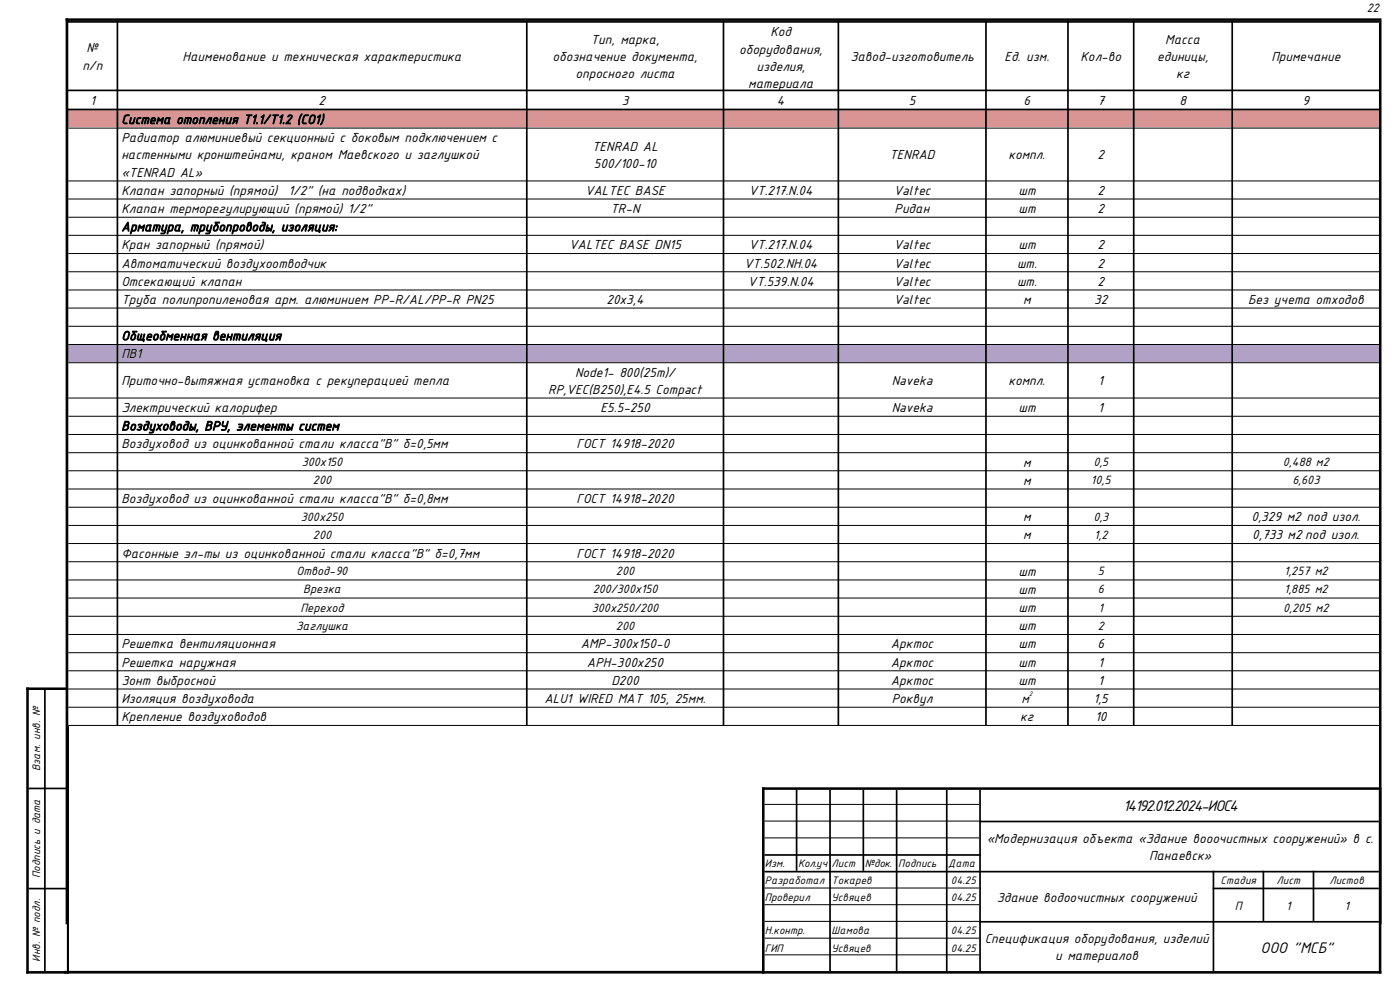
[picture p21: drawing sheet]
<svg xmlns="http://www.w3.org/2000/svg" width="420mm" height="297mm" viewBox="0 0 420 297" stroke-linecap="round" stroke-linejoin="round" font-family="sans-serif">
<defs><g id="words">
<g font-size="5">
<text x="336.9" y="243.1">14192.012.2024-ИОС4</text>
<text x="378.2" y="285.5">ООО &quot;МСБ&quot;</text>
</g>
<g font-size="4.2">
<text x="231.1" y="10.9">Код</text>
<text x="26" y="15.7">№</text>
<text x="177.2" y="13.1">Тип, марка,</text>
<text x="221.7" y="16.1">оборудования,</text>
<text x="349.6" y="13.1">Масса</text>
<text x="24.7" y="20.9">п/п</text>
<text x="54.8" y="18.3">Наименование и техническая характеристика</text>
<text x="165.7" y="18.3">обозначение документа,</text>
<text x="172.7" y="23.5">опросного листа</text>
<text x="226.9" y="21.3">изделия,</text>
<text x="255.1" y="18.3">Завод-изготовитель</text>
<text x="301.3" y="18.3">Ед. изм.</text>
<text x="324.2" y="18.3">Кол-во</text>
<text x="347.1" y="18.3">единицы,</text>
<text x="352.8" y="23.5">кг</text>
<text x="381.4" y="18.3">Примечание</text>
<text x="224.5" y="26.5">материала</text>
<text x="27" y="31.4">1</text>
<text x="95.6" y="31.4">2</text>
<text x="186.5" y="31.4">3</text>
<text x="233.1" y="31.4">4</text>
<text x="272.6" y="31.4">5</text>
<text x="307" y="31.4">6</text>
<text x="329.3" y="31.4">7</text>
<text x="353.8" y="31.4">8</text>
<text x="390.7" y="31.4">9</text>
<text x="36.4" y="37.1">Система отопления Т1.1/Т1.2 (СО1)</text>
<text x="36.4" y="42.5">Радиатор алюминиевый секционный с боковым подключением с</text>
<text x="36.4" y="47.8">настенными кронштейнами, краном Маевского и заглушкой</text>
<text x="177.6" y="45.2">TENRAD AL</text>
<text x="266.8" y="47.8">TENRAD</text>
<text x="302.5" y="47.8">компл.</text>
<text x="329.3" y="47.8">2</text>
<text x="36.4" y="52.9">«TENRAD AL»</text>
<text x="178.2" y="50.3">500/100-10</text>
<text x="36.4" y="58.4">Клапан запорный (прямой)</text>
<text x="86.6" y="58.4">1/2&quot; (на подводках)</text>
<text x="175.5" y="58.4">VALTEC BASE</text>
<text x="224.6" y="58.4">VT.217.N.04</text>
<text x="268.1" y="58.4">Valtec</text>
<text x="305.6" y="58.4">шт</text>
<text x="329.3" y="58.4">2</text>
<text x="36.4" y="63.8">Клапан терморегулирующий (прямой) 1/2&quot;</text>
<text x="183.1" y="63.8">TR-N</text>
<text x="268.4" y="63.8">Ридан</text>
<text x="305.6" y="63.8">шт</text>
<text x="329.3" y="63.8">2</text>
<text x="36.4" y="69.3">Арматура, трубопроводы, изоляция:</text>
<text x="36.4" y="74.7">Кран запорный (прямой)</text>
<text x="170.7" y="74.7">VALTEC BASE DN15</text>
<text x="224.6" y="74.7">VT.217.N.04</text>
<text x="268.1" y="74.7">Valtec</text>
<text x="305.6" y="74.7">шт</text>
<text x="329.3" y="74.7">2</text>
<text x="36.4" y="80.2">Автоматический воздухоотводчик</text>
<text x="223.2" y="80.2">VT.502.NH.04</text>
<text x="268.1" y="80.2">Valtec</text>
<text x="305.1" y="80.2">шт.</text>
<text x="329.3" y="80.2">2</text>
<text x="36.4" y="85.6">Отсекающий клапан</text>
<text x="224.4" y="85.6">VT.539.N.04</text>
<text x="268.1" y="85.6">Valtec</text>
<text x="305.1" y="85.6">шт.</text>
<text x="329.3" y="85.6">2</text>
<text x="36.4" y="91.1">Труба полипропиленовая арм. алюминием PP-R/AL/PP-R PN25</text>
<text x="181.9" y="91.1">20х3,4</text>
<text x="268.1" y="91.1">Valtec</text>
<text x="306.9" y="91.1">м</text>
<text x="328.2" y="91.1">32</text>
<text x="374.4" y="91.1">Без учета отходов</text>
<text x="36.4" y="102">Общеобменная вентиляция</text>
<text x="36.4" y="107.4">ПВ1</text>
<text x="172.5" y="112.9">Node1- 800(25m)/</text>
<text x="36.4" y="115.4">Приточно-вытяжная установка с рекуперацией тепла</text>
<text x="164.5" y="118.1">RP,VEC(B250),E4.5 Compact</text>
<text x="267.5" y="115.4">Naveka</text>
<text x="302.5" y="115.4">компл.</text>
<text x="329.5" y="115.4">1</text>
<text x="36.4" y="123.5">Электрический калорифер</text>
<text x="180.2" y="123.5">E5.5-250</text>
<text x="267.5" y="123.5">Naveka</text>
<text x="305.6" y="123.5">шт</text>
<text x="329.5" y="123.5">1</text>
<text x="36.4" y="129">Воздуховоды, ВРУ, элементы систем</text>
<text x="36.4" y="134.4">Воздуховод из оцинкованной стали класса&quot;В&quot; б=0,5мм</text>
<text x="172.9" y="134.4">ГОСТ 14918-2020</text>
<text x="306.9" y="139.9">м</text>
<text x="306.9" y="145.3">м</text>
<text x="36.4" y="150.7">Воздуховод из оцинкованной стали класса&quot;В&quot; б=0,8мм</text>
<text x="172.9" y="150.7">ГОСТ 14918-2020</text>
<text x="306.9" y="156.2">м</text>
<text x="306.9" y="161.7">м</text>
<text x="375.4" y="156.2">0,329 м2 под изол.</text>
<text x="375.7" y="161.7">0,733 м2 под изол.</text>
<text x="36.4" y="167.1">Фасонные эл-ты из оцинкованной стали класса&quot;В&quot; б=0,7мм</text>
<text x="172.9" y="167.1">ГОСТ 14918-2020</text>
<text x="305.6" y="172.5">шт</text>
<text x="305.6" y="178">шт</text>
<text x="305.6" y="183.5">шт</text>
<text x="305.6" y="188.9">шт</text>
<text x="36.4" y="194.3">Решетка вентиляционная</text>
<text x="174.2" y="194.3">АМР-300x150-0</text>
<text x="267.2" y="194.3">Арктос</text>
<text x="305.6" y="194.3">шт</text>
<text x="329.3" y="194.3">6</text>
<text x="36.4" y="199.8">Решетка наружная</text>
<text x="176.1" y="199.8">АРН-300х250</text>
<text x="267.2" y="199.8">Арктос</text>
<text x="305.6" y="199.8">шт</text>
<text x="329.5" y="199.8">1</text>
<text x="36.4" y="205.3">Зонт выбросной</text>
<text x="183.4" y="205.3">D200</text>
<text x="267.2" y="205.3">Арктос</text>
<text x="305.6" y="205.3">шт</text>
<text x="329.5" y="205.3">1</text>
<text x="36.4" y="210.7">Изоляция воздуховода</text>
<text x="163.3" y="210.7">ALU1 WIRED MAT 105, 25мм.</text>
<text x="267.5" y="210.7">Роквул</text>
<text x="306.4" y="210.7">м</text>
<text x="328" y="210.7">1,5</text>
<text x="36.4" y="216.1">Крепление воздуховодов</text>
<text x="306.1" y="216.1">кг</text>
<text x="328.5" y="216.1">10</text>
<text x="296" y="252.6">«Модернизация объекта «Здание вооочистных сооружений» в с.</text>
<text x="344.7" y="257.8">Панаевск»</text>
<text x="299" y="270.3">Здание водоочистных сооружений</text>
<text x="295.4" y="282.7">Спецификация оборудования, изделий</text>
<text x="316.6" y="287.9">и материалов</text>
</g>
<g font-size="3.9">
<text x="90.5" y="139.7">300x150</text>
<text x="328" y="139.7">0,5</text>
<text x="384.8" y="139.7">0,488 м2</text>
<text x="93.9" y="145.2">200</text>
<text x="327.3" y="145.2">10,5</text>
<text x="387.7" y="145.2">6,603</text>
<text x="90.3" y="156">300x250</text>
<text x="328" y="156">0,3</text>
<text x="93.9" y="161.5">200</text>
<text x="328.2" y="161.5">1,2</text>
<text x="88.9" y="172.4">Отвод-90</text>
<text x="184.8" y="172.4">200</text>
<text x="329.3" y="172.4">5</text>
<text x="385.2" y="172.4">1,257 м2</text>
<text x="90.9" y="177.8">Врезка</text>
<text x="177.8" y="177.8">200/300x150</text>
<text x="329.3" y="177.8">6</text>
<text x="385.2" y="177.8">1,885 м2</text>
<text x="90.1" y="183.3">Переход</text>
<text x="177.5" y="183.3">300x250/200</text>
<text x="329.6" y="183.3">1</text>
<text x="384.9" y="183.3">0,205 м2</text>
<text x="88.8" y="188.8">Заглушка</text>
<text x="184.8" y="188.8">200</text>
<text x="329.3" y="188.8">2</text>
<text x="370.5" y="272.6">П</text>
<text x="385.9" y="272.6">1</text>
<text x="403.4" y="272.6">1</text>
</g>
<g font-size="3.5">
<text x="410" y="3.6">22</text>
<text x="12.1" y="231" transform="rotate(-90 12.1 231)">Взам. инв. №</text>
<text x="12" y="263.1" transform="rotate(-90 12 263.1)">Подпись и дата</text>
<text x="229.4" y="259.9">Изм.</text>
<text x="239.5" y="259.9">Кол.уч</text>
<text x="249.5" y="259.9">Лист</text>
<text x="259.5" y="259.9">№док. Подпись</text>
<text x="284.5" y="259.9">Дата</text>
<text x="229.4" y="265">Разработал Токарев</text>
<text x="239.4" y="264.2">.</text>
<text x="285.3" y="265">04.25</text>
<text x="366.2" y="265">Стадия</text>
<text x="383" y="265">Лист</text>
<text x="398.8" y="265">Листов</text>
<text x="229.4" y="270">Проверил</text>
<text x="249.5" y="270">Усвяцев</text>
<text x="285.3" y="270">04.25</text>
<text x="229.4" y="280">Н.контр.</text>
<text x="249.5" y="280">Шамова</text>
<text x="285.2" y="280">04.25</text>
<text x="229.4" y="285.2">ГИП</text>
<text x="249.5" y="285.2">Усвяцев</text>
<text x="285.2" y="285.2">04.25</text>
<text x="12.1" y="288.2" transform="rotate(-90 12.1 288.2)">Инв. № подл.</text>
</g>
<text font-size="2.1" x="308.7" y="208.7">2</text>
</g></defs>
<path d="M19.2 291.4h209.9" fill="none" stroke="#000" stroke-width=".8" stroke-linecap="butt"/>
<path d="M19.7 5.9h394.7M20.1 5.5v271.5M414.1 6.3v270.7M7.9 206.4h12.8M8.3 206v85.8M20.4 206.8v85M228.6 236.3h185.8M229 236v55.8M414 236.7v55.1M7.9 291.4h12.8M228.6 291.4h185.8" fill="none" stroke="#000" stroke-width=".76" stroke-linecap="butt"/>
<path d="M229.4 241.1h64.4M229.4 246.1h64.4M229.4 251.1h64.4M229.4 266.1h64.4M229.4 271.1h64.4M229.4 276.1h64.4M229.4 281.2h64.4M229.4 286.2h64.4" fill="none" stroke="#000" stroke-width=".3"/>
<g fill="none" stroke="#000" stroke-width=".51">
<path d="M13.5 206.8v84.2M8.6 236.3h11.5M239 236.7v24.3M249 236.7v54.3M259 236.7v24.3M269 236.7v54.3M284 236.7v54.3M294 236.7v54.3M229.4 256.2h64.9M293.8 246.2h119.8M8.6 266.3h11.5M229.4 261.2h184.2"/>
<path d="M293.8 276.3h119.8M363.8 266.3h49.8M364 261v30M379 261v15M394 261v15"/>
</g>
<g fill="#fff">
<path d="M20.2 6.3h15v20.5h-15z"/>
<path d="M20.4 6.8h14.6v20h-14.6z"/>
<path d="M35.2 6.3h122.8v20.5h-122.8z"/>
<path d="M35.4 6.8h122.4v20h-122.4z"/>
<path d="M158 6.3h59v20.5h-59z"/>
<path d="M158.3 6.8h58.5v20h-58.5z"/>
<path d="M217 6.3h34.5v20.5h-34.5z"/>
<path d="M217.3 6.8h34v20h-34z"/>
<path d="M251.5 6.3h44.3v20.5h-44.3z"/>
<path d="M251.7 6.8h43.9v20h-43.9z"/>
<path d="M295.8 6.3h24.6v20.5h-24.6z"/>
<path d="M296 6.8h24.2v20h-24.2z"/>
<path d="M320.4 6.3h19.7v20.5h-19.7z"/>
<path d="M320.6 6.8h19.3v20h-19.3z"/>
<path d="M340.1 6.3h29.6v20.5h-29.6z"/>
<path d="M340.3 6.8h29.1v20h-29.1z"/>
<path d="M369.7 6.3h44.2v20.5h-44.2z"/>
<path d="M369.9 6.8h43.8v20h-43.8z"/>
<path d="M20.2 26.8h15v5.7h-15z"/>
<path d="M20.4 27.3h14.6v5.2h-14.6z"/>
<path d="M35.2 26.8h122.8v5.7h-122.8z"/>
<path d="M35.4 27.3h122.4v5.2h-122.4z"/>
<path d="M158 26.8h59v5.7h-59z"/>
<path d="M158.3 27.3h58.5v5.2h-58.5z"/>
<path d="M217 26.8h34.5v5.7h-34.5z"/>
<path d="M217.3 27.3h34v5.2h-34z"/>
<path d="M251.5 26.8h44.3v5.7h-44.3z"/>
<path d="M251.7 27.3h43.9v5.2h-43.9z"/>
<path d="M295.8 26.8h24.6v5.7h-24.6z"/>
<path d="M296 27.3h24.2v5.2h-24.2z"/>
<path d="M320.4 26.8h19.7v5.7h-19.7z"/>
<path d="M320.6 27.3h19.3v5.2h-19.3z"/>
<path d="M340.1 26.8h29.6v5.7h-29.6z"/>
<path d="M340.3 27.3h29.1v5.2h-29.1z"/>
<path d="M369.7 26.8h44.2v5.7h-44.2z"/>
<path d="M369.9 27.3h43.8v5.2h-43.8z"/>
<path d="M20.2 32.5h15v5.7h-15z"/>
</g>
<path d="M20.4 32.8h14.6v5.4h-14.6z" fill="#d99594"/>
<path d="M35.2 32.5h122.8v5.7h-122.8z" fill="#fff"/>
<path d="M35.4 32.8h122.4v5.4h-122.4z" fill="#d99594"/>
<path d="M158 32.5h59v5.7h-59z" fill="#fff"/>
<path d="M158.3 32.8h58.5v5.4h-58.5z" fill="#d99594"/>
<path d="M217 32.5h34.5v5.7h-34.5z" fill="#fff"/>
<path d="M217.3 32.8h34v5.4h-34z" fill="#d99594"/>
<path d="M251.5 32.5h44.3v5.7h-44.3z" fill="#fff"/>
<path d="M251.7 32.8h43.9v5.4h-43.9z" fill="#d99594"/>
<path d="M295.8 32.5h24.6v5.7h-24.6z" fill="#fff"/>
<path d="M296 32.8h24.2v5.4h-24.2z" fill="#d99594"/>
<path d="M320.4 32.5h19.7v5.7h-19.7z" fill="#fff"/>
<path d="M320.6 32.8h19.3v5.4h-19.3z" fill="#d99594"/>
<path d="M340.1 32.5h29.6v5.7h-29.6z" fill="#fff"/>
<path d="M340.3 32.8h29.1v5.4h-29.1z" fill="#d99594"/>
<path d="M369.7 32.5h44.2v5.7h-44.2z" fill="#fff"/>
<path d="M369.9 32.8h43.8v5.4h-43.8z" fill="#d99594"/>
<g fill="#fff">
<path d="M20.2 38.2h15v15.9h-15z"/>
<path d="M35.4 38.5h122.4v15.5h-122.4z"/>
<path d="M158 38.2h59v15.9h-59z"/>
<path d="M158.3 38.5h58.5v15.5h-58.5z"/>
<path d="M217 38.2h34.5v15.9h-34.5z"/>
<path d="M251.7 38.5h43.9v15.5h-43.9z"/>
<path d="M295.8 38.2h24.6v15.9h-24.6z"/>
<path d="M296 38.5h24.2v15.5h-24.2z"/>
<path d="M320.4 38.2h19.7v15.9h-19.7z"/>
<path d="M320.6 38.5h19.3v15.5h-19.3z"/>
<path d="M340.1 38.2h29.6v15.9h-29.6z"/>
<path d="M35.4 54.3h122.4v5.2h-122.4z"/>
<path d="M158 54.1h59v5.4h-59z"/>
<path d="M158.3 54.3h58.5v5.2h-58.5z"/>
<path d="M217 54.1h34.5v5.4h-34.5z"/>
<path d="M217.3 54.3h34v5.2h-34z"/>
<path d="M251.5 54.1h44.3v5.4h-44.3z"/>
<path d="M251.7 54.3h43.9v5.2h-43.9z"/>
<path d="M295.8 54.1h24.6v5.4h-24.6z"/>
<path d="M296 54.3h24.2v5.2h-24.2z"/>
<path d="M320.4 54.1h19.7v5.4h-19.7z"/>
<path d="M320.6 54.3h19.3v5.2h-19.3z"/>
<path d="M340.1 54.1h29.6v5.4h-29.6z"/>
<path d="M35.4 59.7h122.4v5.2h-122.4z"/>
<path d="M158 59.5h59v5.4h-59z"/>
<path d="M158.3 59.7h58.5v5.2h-58.5z"/>
<path d="M217 59.5h34.5v5.4h-34.5z"/>
<path d="M251.7 59.7h43.9v5.2h-43.9z"/>
<path d="M295.8 59.5h24.6v5.4h-24.6z"/>
<path d="M296 59.7h24.2v5.2h-24.2z"/>
<path d="M320.4 59.5h19.7v5.4h-19.7z"/>
<path d="M320.6 59.7h19.3v5.2h-19.3z"/>
<path d="M340.1 59.5h29.6v5.4h-29.6z"/>
<path d="M35.4 65.2h122.4v5.2h-122.4z"/>
<path d="M158 65h59v5.4h-59z"/>
<path d="M35.4 70.7h122.4v5.1h-122.4z"/>
<path d="M158 70.4h59v5.5h-59z"/>
<path d="M158.3 70.7h58.5v5.1h-58.5z"/>
<path d="M217 70.4h34.5v5.5h-34.5z"/>
<path d="M217.3 70.7h34v5.1h-34z"/>
<path d="M251.5 70.4h44.3v5.5h-44.3z"/>
<path d="M251.7 70.7h43.9v5.1h-43.9z"/>
<path d="M295.8 70.4h24.6v5.5h-24.6z"/>
<path d="M296 70.7h24.2v5.1h-24.2z"/>
<path d="M320.4 70.4h19.7v5.5h-19.7z"/>
<path d="M320.6 70.7h19.3v5.1h-19.3z"/>
<path d="M340.1 70.4h29.6v5.5h-29.6z"/>
<path d="M35.4 76.1h122.4v5.2h-122.4z"/>
<path d="M158 75.9h59v5.4h-59z"/>
<path d="M217.3 76.1h34v5.2h-34z"/>
<path d="M251.5 75.9h44.3v5.4h-44.3z"/>
<path d="M251.7 76.1h43.9v5.2h-43.9z"/>
<path d="M295.8 75.9h24.6v5.4h-24.6z"/>
<path d="M296 76.1h24.2v5.2h-24.2z"/>
<path d="M320.4 75.9h19.7v5.4h-19.7z"/>
<path d="M320.6 76.1h19.3v5.2h-19.3z"/>
<path d="M340.1 75.9h29.6v5.4h-29.6z"/>
<path d="M35.4 81.5h122.4v5.2h-122.4z"/>
<path d="M158 81.3h59v5.4h-59z"/>
<path d="M217.3 81.5h34v5.2h-34z"/>
<path d="M251.5 81.3h44.3v5.4h-44.3z"/>
<path d="M251.7 81.5h43.9v5.2h-43.9z"/>
<path d="M295.8 81.3h24.6v5.4h-24.6z"/>
<path d="M296 81.5h24.2v5.2h-24.2z"/>
<path d="M320.4 81.3h19.7v5.4h-19.7z"/>
<path d="M320.6 81.5h19.3v5.2h-19.3z"/>
<path d="M340.1 81.3h29.6v5.4h-29.6z"/>
<path d="M35.4 87h122.4v5.2h-122.4z"/>
<path d="M158 86.7h59v5.5h-59z"/>
<path d="M158.3 87h58.5v5.2h-58.5z"/>
<path d="M217 86.7h34.5v5.5h-34.5z"/>
<path d="M251.7 87h43.9v5.2h-43.9z"/>
<path d="M295.8 86.7h24.6v5.5h-24.6z"/>
<path d="M296 87h24.2v5.2h-24.2z"/>
<path d="M320.4 86.7h19.7v5.5h-19.7z"/>
<path d="M320.6 87h19.3v5.2h-19.3z"/>
<path d="M340.1 86.7h29.6v5.5h-29.6z"/>
<path d="M369.9 87h43.8v5.2h-43.8z"/>
<path d="M20.2 92.2h15v5.4h-15z"/>
<path d="M35.4 97.9h122.4v5.1h-122.4z"/>
<path d="M158 97.7h59v5.4h-59z"/>
</g>
<g fill="#fff">
<path d="M20.4 38.5h14.6v15.5h-14.6zM35.2 38.2h122.8v15.9h-122.8z" fill-rule="evenodd"/>
<path d="M217.3 38.5h34v15.5h-34zM251.5 38.2h44.3v15.9h-44.3z" fill-rule="evenodd"/>
<path d="M340.3 38.5h29.1v15.5h-29.1zM369.7 38.2h44.2v15.9h-44.2z" fill-rule="evenodd"/>
<path d="M369.9 38.5h43.8v15.5h-43.8zM20.2 54.1h15v5.4h-15z" fill-rule="evenodd"/>
<path d="M20.4 54.3h14.6v5.2h-14.6zM35.2 54.1h122.8v5.4h-122.8z" fill-rule="evenodd"/>
<path d="M340.3 54.3h29.1v5.2h-29.1zM369.7 54.1h44.2v5.4h-44.2z" fill-rule="evenodd"/>
<path d="M369.9 54.3h43.8v5.2h-43.8zM20.2 59.5h15v5.4h-15z" fill-rule="evenodd"/>
<path d="M20.4 59.7h14.6v5.2h-14.6zM35.2 59.5h122.8v5.4h-122.8z" fill-rule="evenodd"/>
<path d="M217.3 59.7h34v5.2h-34zM251.5 59.5h44.3v5.4h-44.3z" fill-rule="evenodd"/>
<path d="M340.3 59.7h29.1v5.2h-29.1zM369.7 59.5h44.2v5.4h-44.2z" fill-rule="evenodd"/>
<path d="M369.9 59.7h43.8v5.2h-43.8zM20.2 65h15v5.4h-15z" fill-rule="evenodd"/>
<path d="M20.4 65.2h14.6v5.2h-14.6zM35.2 65h122.8v5.4h-122.8z" fill-rule="evenodd"/>
<path d="M158.3 65.2h58.5v5.2h-58.5zM217 65h34.5v5.4h-34.5z" fill-rule="evenodd"/>
<path d="M217.3 65.2h34v5.2h-34zM251.5 65h44.3v5.4h-44.3z" fill-rule="evenodd"/>
<path d="M251.7 65.2h43.9v5.2h-43.9zM295.8 65h24.6v5.4h-24.6z" fill-rule="evenodd"/>
<path d="M296 65.2h24.2v5.2h-24.2zM320.4 65h19.7v5.4h-19.7z" fill-rule="evenodd"/>
<path d="M320.6 65.2h19.3v5.2h-19.3zM340.1 65h29.6v5.4h-29.6z" fill-rule="evenodd"/>
<path d="M340.3 65.2h29.1v5.2h-29.1zM369.7 65h44.2v5.4h-44.2z" fill-rule="evenodd"/>
<path d="M369.9 65.2h43.8v5.2h-43.8zM20.2 70.4h15v5.5h-15z" fill-rule="evenodd"/>
<path d="M20.4 70.7h14.6v5.1h-14.6zM35.2 70.4h122.8v5.5h-122.8z" fill-rule="evenodd"/>
<path d="M340.3 70.7h29.1v5.1h-29.1zM369.7 70.4h44.2v5.5h-44.2z" fill-rule="evenodd"/>
<path d="M369.9 70.7h43.8v5.1h-43.8zM20.2 75.9h15v5.4h-15z" fill-rule="evenodd"/>
<path d="M20.4 76.1h14.6v5.2h-14.6zM35.2 75.9h122.8v5.4h-122.8z" fill-rule="evenodd"/>
<path d="M158.3 76.1h58.5v5.2h-58.5zM217 75.9h34.5v5.4h-34.5z" fill-rule="evenodd"/>
<path d="M340.3 76.1h29.1v5.2h-29.1zM369.7 75.9h44.2v5.4h-44.2z" fill-rule="evenodd"/>
<path d="M369.9 76.1h43.8v5.2h-43.8zM20.2 81.3h15v5.4h-15z" fill-rule="evenodd"/>
<path d="M20.4 81.5h14.6v5.2h-14.6zM35.2 81.3h122.8v5.4h-122.8z" fill-rule="evenodd"/>
<path d="M158.3 81.5h58.5v5.2h-58.5zM217 81.3h34.5v5.4h-34.5z" fill-rule="evenodd"/>
<path d="M340.3 81.5h29.1v5.2h-29.1zM369.7 81.3h44.2v5.4h-44.2z" fill-rule="evenodd"/>
<path d="M369.9 81.5h43.8v5.2h-43.8zM20.2 86.7h15v5.5h-15z" fill-rule="evenodd"/>
<path d="M20.4 87h14.6v5.2h-14.6zM35.2 86.7h122.8v5.5h-122.8z" fill-rule="evenodd"/>
<path d="M217.3 87h34v5.2h-34zM251.5 86.7h44.3v5.5h-44.3z" fill-rule="evenodd"/>
<path d="M340.3 87h29.1v5.2h-29.1zM369.7 86.7h44.2v5.5h-44.2z" fill-rule="evenodd"/>
<path d="M20.4 92.4h14.6v5.2h-14.6zM35.2 92.2h122.8v5.4h-122.8z" fill-rule="evenodd"/>
<path d="M35.4 92.4h122.4v5.2h-122.4zM158 92.2h59v5.4h-59z" fill-rule="evenodd"/>
<path d="M158.3 92.4h58.5v5.2h-58.5zM217 92.2h34.5v5.4h-34.5z" fill-rule="evenodd"/>
<path d="M217.3 92.4h34v5.2h-34zM251.5 92.2h44.3v5.4h-44.3z" fill-rule="evenodd"/>
<path d="M251.7 92.4h43.9v5.2h-43.9zM295.8 92.2h24.6v5.4h-24.6z" fill-rule="evenodd"/>
<path d="M296 92.4h24.2v5.2h-24.2zM320.4 92.2h19.7v5.4h-19.7z" fill-rule="evenodd"/>
<path d="M320.6 92.4h19.3v5.2h-19.3zM340.1 92.2h29.6v5.4h-29.6z" fill-rule="evenodd"/>
<path d="M340.3 92.4h29.1v5.2h-29.1zM369.7 92.2h44.2v5.4h-44.2z" fill-rule="evenodd"/>
<path d="M369.9 92.4h43.8v5.2h-43.8zM20.2 97.7h15v5.4h-15z" fill-rule="evenodd"/>
<path d="M20.4 97.9h14.6v5.1h-14.6zM35.2 97.7h122.8v5.4h-122.8z" fill-rule="evenodd"/>
<path d="M158.3 97.9h58.5v5.1h-58.5zM217 97.7h34.5v5.4h-34.5z" fill-rule="evenodd"/>
<path d="M217.3 97.9h34v5.1h-34zM251.5 97.7h44.3v5.4h-44.3z" fill-rule="evenodd"/>
<path d="M251.7 97.9h43.9v5.1h-43.9zM295.8 97.7h24.6v5.4h-24.6z" fill-rule="evenodd"/>
<path d="M296 97.9h24.2v5.1h-24.2zM320.4 97.7h19.7v5.4h-19.7z" fill-rule="evenodd"/>
<path d="M320.6 97.9h19.3v5.1h-19.3zM340.1 97.7h29.6v5.4h-29.6z" fill-rule="evenodd"/>
<path d="M340.3 97.9h29.1v5.1h-29.1zM369.7 97.7h44.2v5.4h-44.2z" fill-rule="evenodd"/>
<path d="M369.9 97.9h43.8v5.1h-43.8zM20.2 103.1h15v5.4h-15z" fill-rule="evenodd"/>
</g>
<path d="M20.4 103.3h14.6v5.2h-14.6z" fill="#b2a1c7"/>
<path d="M35.2 103.1h122.8v5.4h-122.8z" fill="#fff"/>
<path d="M35.4 103.3h122.4v5.2h-122.4z" fill="#b2a1c7"/>
<path d="M158 103.1h59v5.4h-59z" fill="#fff"/>
<path d="M158.3 103.3h58.5v5.2h-58.5z" fill="#b2a1c7"/>
<path d="M217 103.1h34.5v5.4h-34.5z" fill="#fff"/>
<path d="M217.3 103.3h34v5.2h-34z" fill="#b2a1c7"/>
<path d="M251.5 103.1h44.3v5.4h-44.3z" fill="#fff"/>
<path d="M251.7 103.3h43.9v5.2h-43.9z" fill="#b2a1c7"/>
<path d="M295.8 103.1h24.6v5.4h-24.6z" fill="#fff"/>
<path d="M296 103.3h24.2v5.2h-24.2z" fill="#b2a1c7"/>
<path d="M320.4 103.1h19.7v5.4h-19.7z" fill="#fff"/>
<path d="M320.6 103.3h19.3v5.2h-19.3z" fill="#b2a1c7"/>
<path d="M340.1 103.1h29.6v5.4h-29.6z" fill="#fff"/>
<path d="M340.3 103.3h29.1v5.2h-29.1z" fill="#b2a1c7"/>
<path d="M369.7 103.1h44.2v5.4h-44.2z" fill="#fff"/>
<path d="M369.9 103.3h43.8v5.2h-43.8z" fill="#b2a1c7"/>
<g fill="#fff">
<path d="M20.2 108.5h15v10.7h-15z"/>
<path d="M35.4 108.8h122.4v10.4h-122.4z"/>
<path d="M158 108.5h59v10.7h-59z"/>
<path d="M158.3 108.8h58.5v10.4h-58.5z"/>
<path d="M217 108.5h34.5v10.7h-34.5z"/>
<path d="M251.7 108.8h43.9v10.4h-43.9z"/>
<path d="M295.8 108.5h24.6v10.7h-24.6z"/>
<path d="M296 108.8h24.2v10.4h-24.2z"/>
<path d="M320.4 108.5h19.7v10.7h-19.7z"/>
<path d="M320.6 108.8h19.3v10.4h-19.3z"/>
<path d="M340.1 108.5h29.6v10.7h-29.6z"/>
<path d="M35.4 119.4h122.4v5.2h-122.4z"/>
<path d="M158 119.2h59v5.4h-59z"/>
<path d="M158.3 119.4h58.5v5.2h-58.5z"/>
<path d="M217 119.2h34.5v5.4h-34.5z"/>
<path d="M251.7 119.4h43.9v5.2h-43.9z"/>
<path d="M295.8 119.2h24.6v5.4h-24.6z"/>
<path d="M296 119.4h24.2v5.2h-24.2z"/>
<path d="M320.4 119.2h19.7v5.4h-19.7z"/>
<path d="M320.6 119.4h19.3v5.2h-19.3z"/>
<path d="M340.1 119.2h29.6v5.4h-29.6z"/>
<path d="M35.4 124.9h122.4v5.1h-122.4z"/>
<path d="M158 124.6h59v5.5h-59z"/>
<path d="M35.4 130.3h122.4v5.2h-122.4z"/>
<path d="M158 130.1h59v5.4h-59z"/>
<path d="M158.3 130.3h58.5v5.2h-58.5z"/>
<path d="M217 130.1h34.5v5.4h-34.5z"/>
<path d="M35.4 135.8h122.4v5.1h-122.4z"/>
<path d="M158 135.6h59v5.4h-59z"/>
<path d="M296 135.8h24.2v5.1h-24.2z"/>
<path d="M320.4 135.6h19.7v5.4h-19.7z"/>
<path d="M320.6 135.8h19.3v5.1h-19.3z"/>
<path d="M340.1 135.6h29.6v5.4h-29.6z"/>
<path d="M369.9 135.8h43.8v5.1h-43.8z"/>
<path d="M20.2 141h15v5.4h-15z"/>
<path d="M35.4 141.2h122.4v5.2h-122.4z"/>
<path d="M158 141h59v5.4h-59z"/>
<path d="M296 141.2h24.2v5.2h-24.2z"/>
<path d="M320.4 141h19.7v5.4h-19.7z"/>
<path d="M320.6 141.2h19.3v5.2h-19.3z"/>
<path d="M340.1 141h29.6v5.4h-29.6z"/>
<path d="M369.9 141.2h43.8v5.2h-43.8z"/>
<path d="M20.2 146.4h15v5.4h-15z"/>
<path d="M35.4 146.6h122.4v5.2h-122.4z"/>
<path d="M158 146.4h59v5.4h-59z"/>
<path d="M158.3 146.6h58.5v5.2h-58.5z"/>
<path d="M217 146.4h34.5v5.4h-34.5z"/>
<path d="M35.4 152.1h122.4v5.2h-122.4z"/>
<path d="M158 151.9h59v5.4h-59z"/>
<path d="M296 152.1h24.2v5.2h-24.2z"/>
<path d="M320.4 151.9h19.7v5.4h-19.7z"/>
<path d="M320.6 152.1h19.3v5.2h-19.3z"/>
<path d="M340.1 151.9h29.6v5.4h-29.6z"/>
<path d="M369.9 152.1h43.8v5.2h-43.8z"/>
<path d="M20.2 157.3h15v5.5h-15z"/>
<path d="M35.4 157.6h122.4v5.1h-122.4z"/>
<path d="M158 157.3h59v5.5h-59z"/>
<path d="M296 157.6h24.2v5.1h-24.2z"/>
<path d="M320.4 157.3h19.7v5.5h-19.7z"/>
<path d="M320.6 157.6h19.3v5.1h-19.3z"/>
<path d="M340.1 157.3h29.6v5.5h-29.6z"/>
<path d="M369.9 157.6h43.8v5.1h-43.8z"/>
<path d="M20.2 162.8h15v5.4h-15z"/>
<path d="M35.4 163h122.4v5.2h-122.4z"/>
<path d="M158 162.8h59v5.4h-59z"/>
<path d="M158.3 163h58.5v5.2h-58.5z"/>
<path d="M217 162.8h34.5v5.4h-34.5z"/>
<path d="M35.4 168.4h122.4v5.2h-122.4z"/>
<path d="M158 168.2h59v5.5h-59z"/>
<path d="M158.3 168.4h58.5v5.2h-58.5z"/>
<path d="M217 168.2h34.5v5.5h-34.5z"/>
<path d="M296 168.4h24.2v5.2h-24.2z"/>
<path d="M320.4 168.2h19.7v5.5h-19.7z"/>
<path d="M320.6 168.4h19.3v5.2h-19.3z"/>
<path d="M340.1 168.2h29.6v5.5h-29.6z"/>
<path d="M369.9 168.4h43.8v5.2h-43.8z"/>
<path d="M20.2 173.7h15v5.4h-15z"/>
<path d="M35.4 173.9h122.4v5.2h-122.4z"/>
<path d="M158 173.7h59v5.4h-59z"/>
<path d="M158.3 173.9h58.5v5.2h-58.5z"/>
<path d="M217 173.7h34.5v5.4h-34.5z"/>
<path d="M296 173.9h24.2v5.2h-24.2z"/>
<path d="M320.4 173.7h19.7v5.4h-19.7z"/>
<path d="M320.6 173.9h19.3v5.2h-19.3z"/>
<path d="M340.1 173.7h29.6v5.4h-29.6z"/>
<path d="M369.9 173.9h43.8v5.2h-43.8z"/>
<path d="M20.2 179.1h15v5.5h-15z"/>
<path d="M35.4 179.4h122.4v5.1h-122.4z"/>
<path d="M158 179.1h59v5.5h-59z"/>
<path d="M158.3 179.4h58.5v5.1h-58.5z"/>
<path d="M217 179.1h34.5v5.5h-34.5z"/>
<path d="M296 179.4h24.2v5.1h-24.2z"/>
<path d="M320.4 179.1h19.7v5.5h-19.7z"/>
<path d="M320.6 179.4h19.3v5.1h-19.3z"/>
<path d="M340.1 179.1h29.6v5.5h-29.6z"/>
<path d="M369.9 179.4h43.8v5.1h-43.8z"/>
<path d="M20.2 184.6h15v5.4h-15z"/>
<path d="M35.4 184.8h122.4v5.2h-122.4z"/>
<path d="M158 184.6h59v5.4h-59z"/>
<path d="M158.3 184.8h58.5v5.2h-58.5z"/>
<path d="M217 184.6h34.5v5.4h-34.5z"/>
<path d="M296 184.8h24.2v5.2h-24.2z"/>
<path d="M320.4 184.6h19.7v5.4h-19.7z"/>
<path d="M320.6 184.8h19.3v5.2h-19.3z"/>
<path d="M340.1 184.6h29.6v5.4h-29.6z"/>
<path d="M35.4 190.2h122.4v5.2h-122.4z"/>
<path d="M158 190h59v5.5h-59z"/>
<path d="M158.3 190.2h58.5v5.2h-58.5z"/>
<path d="M217 190h34.5v5.5h-34.5z"/>
<path d="M251.7 190.2h43.9v5.2h-43.9z"/>
<path d="M295.8 190h24.6v5.5h-24.6z"/>
<path d="M296 190.2h24.2v5.2h-24.2z"/>
<path d="M320.4 190h19.7v5.5h-19.7z"/>
<path d="M320.6 190.2h19.3v5.2h-19.3z"/>
<path d="M340.1 190h29.6v5.5h-29.6z"/>
<path d="M35.4 195.7h122.4v5.2h-122.4z"/>
<path d="M158 195.5h59v5.4h-59z"/>
<path d="M158.3 195.7h58.5v5.2h-58.5z"/>
<path d="M217 195.5h34.5v5.4h-34.5z"/>
<path d="M251.7 195.7h43.9v5.2h-43.9z"/>
<path d="M295.8 195.5h24.6v5.4h-24.6z"/>
<path d="M296 195.7h24.2v5.2h-24.2z"/>
<path d="M320.4 195.5h19.7v5.4h-19.7z"/>
<path d="M320.6 195.7h19.3v5.2h-19.3z"/>
<path d="M340.1 195.5h29.6v5.4h-29.6z"/>
<path d="M35.4 201.2h122.4v5.1h-122.4z"/>
<path d="M158 200.9h59v5.5h-59z"/>
<path d="M158.3 201.2h58.5v5.1h-58.5z"/>
<path d="M217 200.9h34.5v5.5h-34.5z"/>
<path d="M251.7 201.2h43.9v5.1h-43.9z"/>
<path d="M295.8 200.9h24.6v5.5h-24.6z"/>
<path d="M296 201.2h24.2v5.1h-24.2z"/>
<path d="M320.4 200.9h19.7v5.5h-19.7z"/>
<path d="M320.6 201.2h19.3v5.1h-19.3z"/>
<path d="M340.1 200.9h29.6v5.5h-29.6z"/>
<path d="M35.4 206.6h122.4v5.2h-122.4z"/>
<path d="M158 206.4h59v5.4h-59z"/>
<path d="M158.3 206.6h58.5v5.2h-58.5z"/>
<path d="M217 206.4h34.5v5.4h-34.5z"/>
<path d="M251.7 206.6h43.9v5.2h-43.9z"/>
<path d="M295.8 206.4h24.6v5.4h-24.6z"/>
<path d="M296 206.6h24.2v5.2h-24.2z"/>
<path d="M320.4 206.4h19.7v5.4h-19.7z"/>
<path d="M320.6 206.6h19.3v5.2h-19.3z"/>
<path d="M340.1 206.4h29.6v5.4h-29.6z"/>
<path d="M35.4 212h122.4v5.3h-122.4z"/>
<path d="M158 211.8h59v5.7h-59z"/>
<path d="M296 212h24.2v5.3h-24.2z"/>
<path d="M320.4 211.8h19.7v5.7h-19.7z"/>
<path d="M320.6 212h19.3v5.3h-19.3z"/>
<path d="M340.1 211.8h29.6v5.7h-29.6z"/>
<path d="M369.9 212h43.8v5.3h-43.8z"/>
</g>
<g fill="#fff">
<path d="M20.4 108.8h14.6v10.4h-14.6zM35.2 108.5h122.8v10.7h-122.8z" fill-rule="evenodd"/>
<path d="M217.3 108.8h34v10.4h-34zM251.5 108.5h44.3v10.7h-44.3z" fill-rule="evenodd"/>
<path d="M340.3 108.8h29.1v10.4h-29.1zM369.7 108.5h44.2v10.7h-44.2z" fill-rule="evenodd"/>
<path d="M369.9 108.8h43.8v10.4h-43.8zM20.2 119.2h15v5.4h-15z" fill-rule="evenodd"/>
<path d="M20.4 119.4h14.6v5.2h-14.6zM35.2 119.2h122.8v5.4h-122.8z" fill-rule="evenodd"/>
<path d="M217.3 119.4h34v5.2h-34zM251.5 119.2h44.3v5.4h-44.3z" fill-rule="evenodd"/>
<path d="M340.3 119.4h29.1v5.2h-29.1zM369.7 119.2h44.2v5.4h-44.2z" fill-rule="evenodd"/>
<path d="M369.9 119.4h43.8v5.2h-43.8zM20.2 124.6h15v5.5h-15z" fill-rule="evenodd"/>
<path d="M20.4 124.9h14.6v5.1h-14.6zM35.2 124.6h122.8v5.5h-122.8z" fill-rule="evenodd"/>
<path d="M158.3 124.9h58.5v5.1h-58.5zM217 124.6h34.5v5.5h-34.5z" fill-rule="evenodd"/>
<path d="M217.3 124.9h34v5.1h-34zM251.5 124.6h44.3v5.5h-44.3z" fill-rule="evenodd"/>
<path d="M251.7 124.9h43.9v5.1h-43.9zM295.8 124.6h24.6v5.5h-24.6z" fill-rule="evenodd"/>
<path d="M296 124.9h24.2v5.1h-24.2zM320.4 124.6h19.7v5.5h-19.7z" fill-rule="evenodd"/>
<path d="M320.6 124.9h19.3v5.1h-19.3zM340.1 124.6h29.6v5.5h-29.6z" fill-rule="evenodd"/>
<path d="M340.3 124.9h29.1v5.1h-29.1zM369.7 124.6h44.2v5.5h-44.2z" fill-rule="evenodd"/>
<path d="M369.9 124.9h43.8v5.1h-43.8zM20.2 130.1h15v5.4h-15z" fill-rule="evenodd"/>
<path d="M20.4 130.3h14.6v5.2h-14.6zM35.2 130.1h122.8v5.4h-122.8z" fill-rule="evenodd"/>
<path d="M217.3 130.3h34v5.2h-34zM251.5 130.1h44.3v5.4h-44.3z" fill-rule="evenodd"/>
<path d="M251.7 130.3h43.9v5.2h-43.9zM295.8 130.1h24.6v5.4h-24.6z" fill-rule="evenodd"/>
<path d="M296 130.3h24.2v5.2h-24.2zM320.4 130.1h19.7v5.4h-19.7z" fill-rule="evenodd"/>
<path d="M320.6 130.3h19.3v5.2h-19.3zM340.1 130.1h29.6v5.4h-29.6z" fill-rule="evenodd"/>
<path d="M340.3 130.3h29.1v5.2h-29.1zM369.7 130.1h44.2v5.4h-44.2z" fill-rule="evenodd"/>
<path d="M369.9 130.3h43.8v5.2h-43.8zM20.2 135.6h15v5.4h-15z" fill-rule="evenodd"/>
<path d="M20.4 135.8h14.6v5.1h-14.6zM35.2 135.6h122.8v5.4h-122.8z" fill-rule="evenodd"/>
<path d="M158.3 135.8h58.5v5.1h-58.5zM217 135.6h34.5v5.4h-34.5z" fill-rule="evenodd"/>
<path d="M217.3 135.8h34v5.1h-34zM251.5 135.6h44.3v5.4h-44.3z" fill-rule="evenodd"/>
<path d="M251.7 135.8h43.9v5.1h-43.9zM295.8 135.6h24.6v5.4h-24.6z" fill-rule="evenodd"/>
<path d="M340.3 135.8h29.1v5.1h-29.1zM369.7 135.6h44.2v5.4h-44.2z" fill-rule="evenodd"/>
<path d="M20.4 141.2h14.6v5.2h-14.6zM35.2 141h122.8v5.4h-122.8z" fill-rule="evenodd"/>
<path d="M158.3 141.2h58.5v5.2h-58.5zM217 141h34.5v5.4h-34.5z" fill-rule="evenodd"/>
<path d="M217.3 141.2h34v5.2h-34zM251.5 141h44.3v5.4h-44.3z" fill-rule="evenodd"/>
<path d="M251.7 141.2h43.9v5.2h-43.9zM295.8 141h24.6v5.4h-24.6z" fill-rule="evenodd"/>
<path d="M340.3 141.2h29.1v5.2h-29.1zM369.7 141h44.2v5.4h-44.2z" fill-rule="evenodd"/>
<path d="M20.4 146.6h14.6v5.2h-14.6zM35.2 146.4h122.8v5.4h-122.8z" fill-rule="evenodd"/>
<path d="M217.3 146.6h34v5.2h-34zM251.5 146.4h44.3v5.4h-44.3z" fill-rule="evenodd"/>
<path d="M251.7 146.6h43.9v5.2h-43.9zM295.8 146.4h24.6v5.4h-24.6z" fill-rule="evenodd"/>
<path d="M296 146.6h24.2v5.2h-24.2zM320.4 146.4h19.7v5.4h-19.7z" fill-rule="evenodd"/>
<path d="M320.6 146.6h19.3v5.2h-19.3zM340.1 146.4h29.6v5.4h-29.6z" fill-rule="evenodd"/>
<path d="M340.3 146.6h29.1v5.2h-29.1zM369.7 146.4h44.2v5.4h-44.2z" fill-rule="evenodd"/>
<path d="M369.9 146.6h43.8v5.2h-43.8zM20.2 151.9h15v5.4h-15z" fill-rule="evenodd"/>
<path d="M20.4 152.1h14.6v5.2h-14.6zM35.2 151.9h122.8v5.4h-122.8z" fill-rule="evenodd"/>
<path d="M158.3 152.1h58.5v5.2h-58.5zM217 151.9h34.5v5.4h-34.5z" fill-rule="evenodd"/>
<path d="M217.3 152.1h34v5.2h-34zM251.5 151.9h44.3v5.4h-44.3z" fill-rule="evenodd"/>
<path d="M251.7 152.1h43.9v5.2h-43.9zM295.8 151.9h24.6v5.4h-24.6z" fill-rule="evenodd"/>
<path d="M340.3 152.1h29.1v5.2h-29.1zM369.7 151.9h44.2v5.4h-44.2z" fill-rule="evenodd"/>
<path d="M20.4 157.6h14.6v5.1h-14.6zM35.2 157.3h122.8v5.5h-122.8z" fill-rule="evenodd"/>
<path d="M158.3 157.6h58.5v5.1h-58.5zM217 157.3h34.5v5.5h-34.5z" fill-rule="evenodd"/>
<path d="M217.3 157.6h34v5.1h-34zM251.5 157.3h44.3v5.5h-44.3z" fill-rule="evenodd"/>
<path d="M251.7 157.6h43.9v5.1h-43.9zM295.8 157.3h24.6v5.5h-24.6z" fill-rule="evenodd"/>
<path d="M340.3 157.6h29.1v5.1h-29.1zM369.7 157.3h44.2v5.5h-44.2z" fill-rule="evenodd"/>
<path d="M20.4 163h14.6v5.2h-14.6zM35.2 162.8h122.8v5.4h-122.8z" fill-rule="evenodd"/>
<path d="M217.3 163h34v5.2h-34zM251.5 162.8h44.3v5.4h-44.3z" fill-rule="evenodd"/>
<path d="M251.7 163h43.9v5.2h-43.9zM295.8 162.8h24.6v5.4h-24.6z" fill-rule="evenodd"/>
<path d="M296 163h24.2v5.2h-24.2zM320.4 162.8h19.7v5.4h-19.7z" fill-rule="evenodd"/>
<path d="M320.6 163h19.3v5.2h-19.3zM340.1 162.8h29.6v5.4h-29.6z" fill-rule="evenodd"/>
<path d="M340.3 163h29.1v5.2h-29.1zM369.7 162.8h44.2v5.4h-44.2z" fill-rule="evenodd"/>
<path d="M369.9 163h43.8v5.2h-43.8zM20.2 168.2h15v5.5h-15z" fill-rule="evenodd"/>
<path d="M20.4 168.4h14.6v5.2h-14.6zM35.2 168.2h122.8v5.5h-122.8z" fill-rule="evenodd"/>
<path d="M217.3 168.4h34v5.2h-34zM251.5 168.2h44.3v5.5h-44.3z" fill-rule="evenodd"/>
<path d="M251.7 168.4h43.9v5.2h-43.9zM295.8 168.2h24.6v5.5h-24.6z" fill-rule="evenodd"/>
<path d="M340.3 168.4h29.1v5.2h-29.1zM369.7 168.2h44.2v5.5h-44.2z" fill-rule="evenodd"/>
<path d="M20.4 173.9h14.6v5.2h-14.6zM35.2 173.7h122.8v5.4h-122.8z" fill-rule="evenodd"/>
<path d="M217.3 173.9h34v5.2h-34zM251.5 173.7h44.3v5.4h-44.3z" fill-rule="evenodd"/>
<path d="M251.7 173.9h43.9v5.2h-43.9zM295.8 173.7h24.6v5.4h-24.6z" fill-rule="evenodd"/>
<path d="M340.3 173.9h29.1v5.2h-29.1zM369.7 173.7h44.2v5.4h-44.2z" fill-rule="evenodd"/>
<path d="M20.4 179.4h14.6v5.1h-14.6zM35.2 179.1h122.8v5.5h-122.8z" fill-rule="evenodd"/>
<path d="M217.3 179.4h34v5.1h-34zM251.5 179.1h44.3v5.5h-44.3z" fill-rule="evenodd"/>
<path d="M251.7 179.4h43.9v5.1h-43.9zM295.8 179.1h24.6v5.5h-24.6z" fill-rule="evenodd"/>
<path d="M340.3 179.4h29.1v5.1h-29.1zM369.7 179.1h44.2v5.5h-44.2z" fill-rule="evenodd"/>
<path d="M20.4 184.8h14.6v5.2h-14.6zM35.2 184.6h122.8v5.4h-122.8z" fill-rule="evenodd"/>
<path d="M217.3 184.8h34v5.2h-34zM251.5 184.6h44.3v5.4h-44.3z" fill-rule="evenodd"/>
<path d="M251.7 184.8h43.9v5.2h-43.9zM295.8 184.6h24.6v5.4h-24.6z" fill-rule="evenodd"/>
<path d="M340.3 184.8h29.1v5.2h-29.1zM369.7 184.6h44.2v5.4h-44.2z" fill-rule="evenodd"/>
<path d="M369.9 184.8h43.8v5.2h-43.8zM20.2 190h15v5.5h-15z" fill-rule="evenodd"/>
<path d="M20.4 190.2h14.6v5.2h-14.6zM35.2 190h122.8v5.5h-122.8z" fill-rule="evenodd"/>
<path d="M217.3 190.2h34v5.2h-34zM251.5 190h44.3v5.5h-44.3z" fill-rule="evenodd"/>
<path d="M340.3 190.2h29.1v5.2h-29.1zM369.7 190h44.2v5.5h-44.2z" fill-rule="evenodd"/>
<path d="M369.9 190.2h43.8v5.2h-43.8zM20.2 195.5h15v5.4h-15z" fill-rule="evenodd"/>
<path d="M20.4 195.7h14.6v5.2h-14.6zM35.2 195.5h122.8v5.4h-122.8z" fill-rule="evenodd"/>
<path d="M217.3 195.7h34v5.2h-34zM251.5 195.5h44.3v5.4h-44.3z" fill-rule="evenodd"/>
<path d="M340.3 195.7h29.1v5.2h-29.1zM369.7 195.5h44.2v5.4h-44.2z" fill-rule="evenodd"/>
<path d="M369.9 195.7h43.8v5.2h-43.8zM20.2 200.9h15v5.5h-15z" fill-rule="evenodd"/>
<path d="M20.4 201.2h14.6v5.1h-14.6zM35.2 200.9h122.8v5.5h-122.8z" fill-rule="evenodd"/>
<path d="M217.3 201.2h34v5.1h-34zM251.5 200.9h44.3v5.5h-44.3z" fill-rule="evenodd"/>
<path d="M340.3 201.2h29.1v5.1h-29.1zM369.7 200.9h44.2v5.5h-44.2z" fill-rule="evenodd"/>
<path d="M369.9 201.2h43.8v5.1h-43.8zM20.2 206.4h15v5.4h-15z" fill-rule="evenodd"/>
<path d="M20.4 206.6h14.6v5.2h-14.6zM35.2 206.4h122.8v5.4h-122.8z" fill-rule="evenodd"/>
<path d="M217.3 206.6h34v5.2h-34zM251.5 206.4h44.3v5.4h-44.3z" fill-rule="evenodd"/>
<path d="M340.3 206.6h29.1v5.2h-29.1zM369.7 206.4h44.2v5.4h-44.2z" fill-rule="evenodd"/>
<path d="M369.9 206.6h43.8v5.2h-43.8zM20.2 211.8h15v5.7h-15z" fill-rule="evenodd"/>
<path d="M20.4 212h14.6v5.3h-14.6zM35.2 211.8h122.8v5.7h-122.8z" fill-rule="evenodd"/>
<path d="M158.3 212h58.5v5.3h-58.5zM217 211.8h34.5v5.7h-34.5z" fill-rule="evenodd"/>
<path d="M217.3 212h34v5.3h-34zM251.5 211.8h44.3v5.7h-44.3z" fill-rule="evenodd"/>
<path d="M251.7 212h43.9v5.3h-43.9zM295.8 211.8h24.6v5.7h-24.6z" fill-rule="evenodd"/>
<path d="M340.3 212h29.1v5.3h-29.1zM369.7 211.8h44.2v5.7h-44.2z" fill-rule="evenodd"/>
</g>
<g fill="none" stroke="#000" stroke-width=".51">
<path d="M20 6.6h394.2M20.2 6.3v211.3M35.2 6.3v211M158 6.3v211M217 6.3v211M251.5 6.3v211M295.8 6.3v211M320.4 6.3v211M340.1 6.3v211M369.7 6.3v211M413.9 6.8v210.8M20 27.1h394.2"/>
<path d="M20 32.8h394.2"/>
</g>
<g fill="none" stroke="#000" stroke-width=".3">
<path d="M20.5 38.4h393.2M20.5 54.2h393.2M20.5 59.6h393.2M20.5 65.1h393.2M20.5 70.5h393.2M20.5 76h393.2M20.5 81.4h393.2M20.5 86.9h393.2M20.5 92.3h393.2M20.5 97.8h393.2M20.5 103.3h393.2M20.5 108.7h393.2"/>
<path d="M20.5 119.3h393.2M20.5 124.8h393.2M20.5 130.2h393.2M20.5 135.7h393.2M20.5 141.1h393.2M20.5 146.6h393.2M20.5 152h393.2M20.5 157.5h393.2M20.5 162.9h393.2M20.5 168.4h393.2M20.5 173.8h393.2M20.5 179.2h393.2"/>
<path d="M20.5 184.7h393.2M20.5 190.2h393.2M20.5 195.6h393.2M20.5 201h393.2M20.5 206.5h393.2M20.5 212h393.2M20.5 217.4h393.2"/>
</g>
<use href="#words"/>
</svg>
